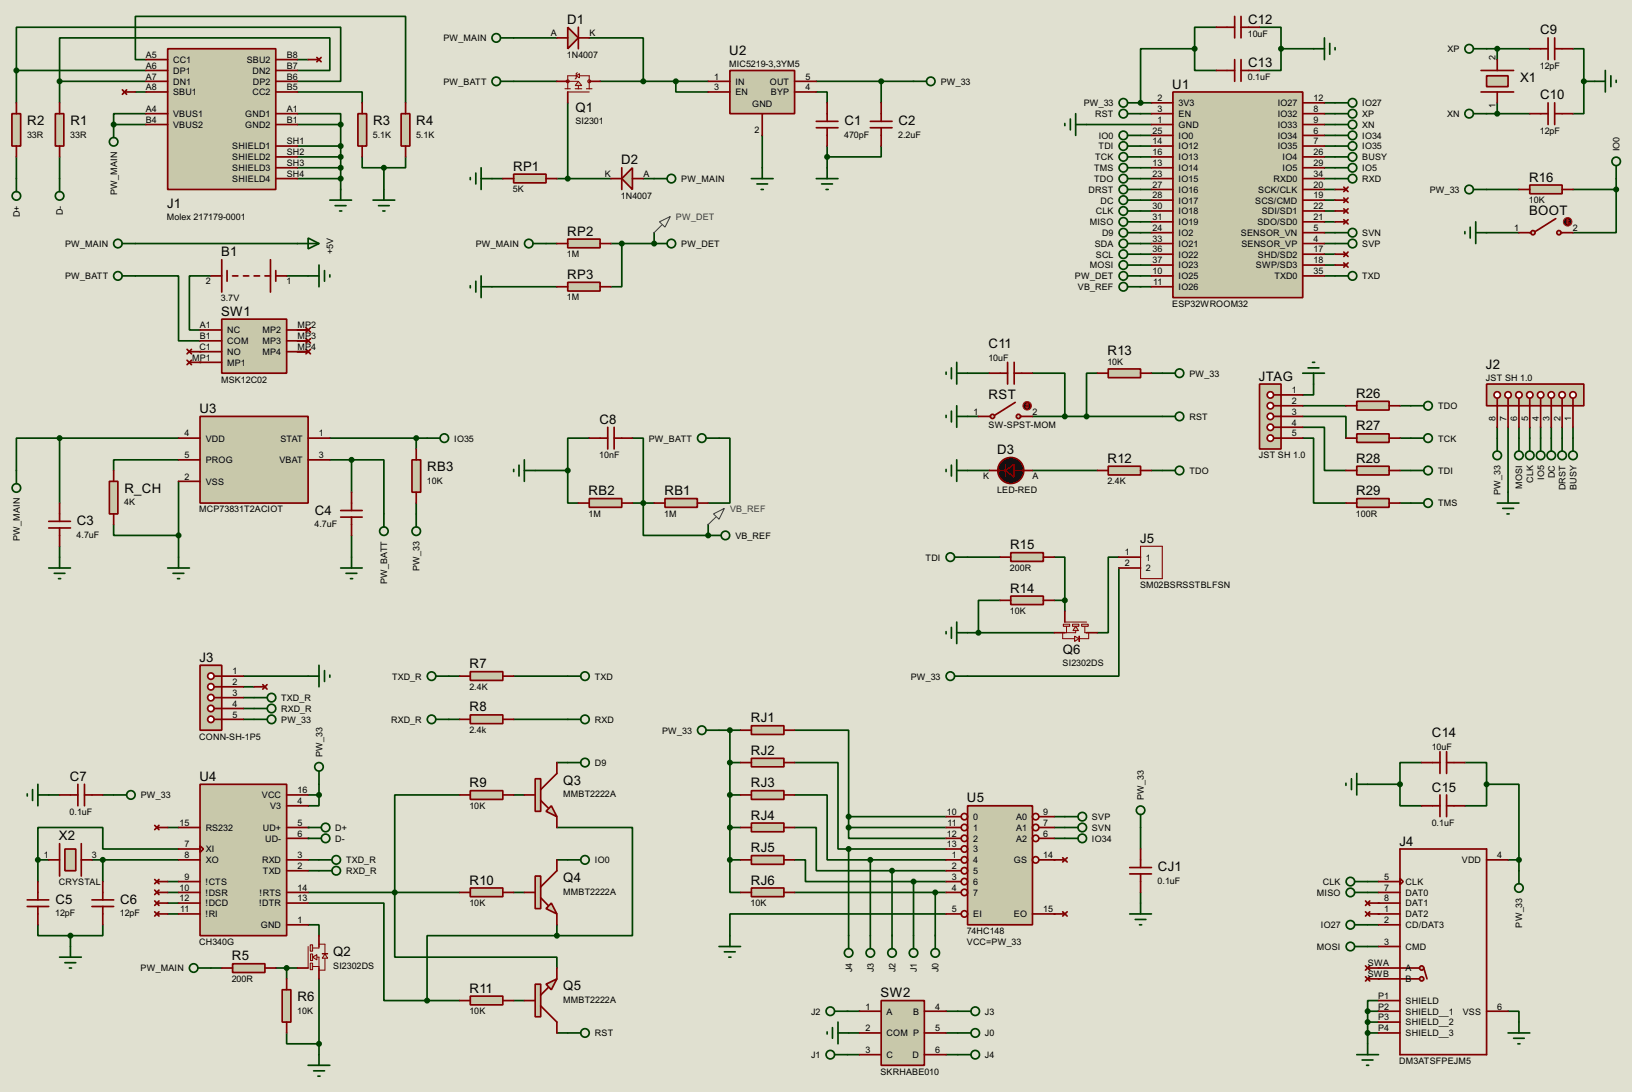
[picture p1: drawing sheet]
<svg xmlns="http://www.w3.org/2000/svg" width="383mm" height="256mm" viewBox="0 0 383 256" stroke-linecap="round" stroke-linejoin="round" font-family="sans-serif">
<defs><g id="words">
<g font-size="3.5">
<text x="133.3" y="5.6">D1</text>
<text x="293.3" y="5.6">C12</text>
<text x="361.9" y="8.1">C9</text>
<text x="171.4" y="12.9">U2</text>
<text x="293.3" y="15.8">C13</text>
<text x="275.5" y="20.8">U1</text>
<text x="357.2" y="19.3">X1</text>
<text x="361.9" y="23.3">C10</text>
<text x="6.4" y="29.4">R2</text>
<text x="16.6" y="29.4">R1</text>
<text x="87.7" y="29.4">R3</text>
<text x="97.8" y="29.4">R4</text>
<text x="135.2" y="26.2">Q1</text>
<text x="198.4" y="29.4">C1</text>
<text x="211.1" y="29.4">C2</text>
<text x="120.6" y="40.1">RP1</text>
<text x="146" y="38.6">D2</text>
<text x="359.3" y="42.7">R16</text>
<text x="39.3" y="48.7">J1</text>
<text x="359.3" y="50.6">BOOT</text>
<text x="133.3" y="55.4">RP2</text>
<text x="52" y="60.2">B1</text>
<text x="133.3" y="65.5">RP3</text>
<text x="52" y="74.1">SW1</text>
<text x="232.3" y="81.8">C11</text>
<text x="260.3" y="83.3">R13</text>
<text x="295.8" y="89.4">JTAG</text>
<text x="349.2" y="86.6">J2</text>
<text x="232.3" y="93.7">RST</text>
<text x="318.7" y="93.5">R26</text>
<text x="46.9" y="97">U3</text>
<text x="140.9" y="99.6">C8</text>
<text x="318.7" y="101.1">R27</text>
<text x="234.3" y="106.7">D3</text>
<text x="100.4" y="110.7">RB3</text>
<text x="260.3" y="108.7">R12</text>
<text x="318.7" y="108.7">R28</text>
<text x="29.3" y="115.8">R_CH</text>
<text x="138.3" y="116.3">RB2</text>
<text x="156.1" y="116.3">RB1</text>
<text x="318.7" y="116.3">R29</text>
<text x="18.1" y="123.4">C3</text>
<text x="74" y="120.9">C4</text>
<text x="237.4" y="129">R15</text>
<text x="267.9" y="127.6">J5</text>
<text x="237.4" y="139.2">R14</text>
<text x="46.9" y="155.5">J3</text>
<text x="249.7" y="153.6">Q6</text>
<text x="110.4" y="157">R7</text>
<text x="110.4" y="167.1">R8</text>
<text x="176.4" y="169.7">RJ1</text>
<text x="336.5" y="173.2">C14</text>
<text x="176.4" y="177.3">RJ2</text>
<text x="16.4" y="183.4">C7</text>
<text x="46.9" y="183.4">U4</text>
<text x="110.4" y="184.9">R9</text>
<text x="132.4" y="184.4">Q3</text>
<text x="176.4" y="184.9">RJ3</text>
<text x="336.5" y="185.9">C15</text>
<text x="227.2" y="188.5">U5</text>
<text x="13.9" y="197.4">X2</text>
<text x="176.4" y="192.5">RJ4</text>
<text x="176.4" y="200.2">RJ5</text>
<text x="328.8" y="198.6">J4</text>
<text x="110.4" y="207.8">R10</text>
<text x="132.4" y="207.2">Q4</text>
<text x="176.4" y="207.8">RJ6</text>
<text x="272.1" y="204.7">CJ1</text>
<text x="13" y="212.3">C5</text>
<text x="28.2" y="212.3">C6</text>
<text x="54.5" y="225.6">R5</text>
<text x="78.3" y="224.6">Q2</text>
<text x="110.4" y="233.2">R11</text>
<text x="132.4" y="232.6">Q5</text>
<text x="69.9" y="235.2">R6</text>
<text x="206.9" y="234.2">SW2</text>
</g>
<g font-size="2.4">
<text x="104.2" y="9.7">PW_MAIN</text>
<text x="129.4" y="8.5">A</text>
<text x="138.5" y="8.5">K</text>
<text x="293.2" y="8.6">10uF</text>
<text x="34.3" y="13.6">A5</text>
<text x="34.3" y="16.2">A6</text>
<text x="40.7" y="14.8">CC1</text>
<text x="40.7" y="17.3">DP1</text>
<text x="58" y="14.8">SBU2</text>
<text x="59.3" y="17.3">DN2</text>
<text x="67.4" y="16.2">B7</text>
<text x="67.4" y="13.6">B8</text>
<text x="133.2" y="13.7">1N4007</text>
<text x="171.3" y="15.8">MIC5219-3,3YM5</text>
<text x="340.1" y="12.3">XP</text>
<text x="351.4" y="14" transform="rotate(-90 351.4 14)">2</text>
<text x="361.8" y="16.2">12pF</text>
<text x="34.3" y="18.7">A7</text>
<text x="34.3" y="21.2">A8</text>
<text x="40.7" y="19.9">DN1</text>
<text x="40.7" y="22.4">SBU1</text>
<text x="59.3" y="22.4">CC2</text>
<text x="59.4" y="19.9">DP2</text>
<text x="67.4" y="21.2">B5</text>
<text x="67.4" y="18.7">B6</text>
<text x="104.2" y="19.9">PW_BATT</text>
<text x="167.8" y="18.7">1</text>
<text x="167.8" y="21.2">3</text>
<text x="172.8" y="19.9">IN</text>
<text x="172.8" y="22.4">EN</text>
<text x="180.9" y="19.9">OUT</text>
<text x="181.1" y="22.4">BYP</text>
<text x="189.3" y="18.7">5</text>
<text x="189.3" y="21.2">4</text>
<text x="221" y="19.9">PW_33</text>
<text x="272" y="23.7">2</text>
<text x="293.2" y="18.7">0.1uF</text>
<text x="308.7" y="23.7">12</text>
<text x="34.3" y="26.3">A4</text>
<text x="34.3" y="28.9">B4</text>
<text x="40.7" y="27.5">VBUS1</text>
<text x="57.6" y="27.5">GND1</text>
<text x="67.4" y="26.3">A1</text>
<text x="67.4" y="28.9">B1</text>
<text x="135.2" y="29.2">SI2301</text>
<text x="176.7" y="25">GND</text>
<text x="254.6" y="25">PW_33</text>
<text x="257.3" y="27.5">RST</text>
<text x="272" y="26.3">3</text>
<text x="272" y="28.9">1</text>
<text x="276.9" y="25">3V3</text>
<text x="276.9" y="27.5">EN</text>
<text x="300.2" y="25">IO27</text>
<text x="300.2" y="27.5">IO32</text>
<text x="308.7" y="26.3">8</text>
<text x="308.7" y="28.9">9</text>
<text x="320.1" y="27.5">XP</text>
<text x="320.1" y="25">IO27</text>
<text x="340" y="27.5">XN</text>
<text x="351.4" y="25.3" transform="rotate(-90 351.4 25.3)">1</text>
<text x="6.3" y="32.3">33R</text>
<text x="16.5" y="32.3">33R</text>
<text x="40.7" y="30">VBUS2</text>
<text x="54.6" y="35.1">SHIELD1</text>
<text x="57.6" y="30">GND2</text>
<text x="67.4" y="33.9">SH1</text>
<text x="87.6" y="32.3">5.1K</text>
<text x="97.8" y="32.3">5.1K</text>
<text x="177.3" y="31.3">2</text>
<text x="198.4" y="32.3">470pF</text>
<text x="211.1" y="32.3">2.2uF</text>
<text x="258.1" y="35.1">TDI</text>
<text x="258.2" y="32.6">IO0</text>
<text x="270.8" y="31.4">25</text>
<text x="270.8" y="33.9">14</text>
<text x="276.9" y="30">GND</text>
<text x="276.9" y="32.6">IO0</text>
<text x="276.9" y="35.1">IO12</text>
<text x="300.2" y="30">IO33</text>
<text x="300.2" y="32.6">IO34</text>
<text x="300.2" y="35.1">IO35</text>
<text x="308.7" y="31.4">6</text>
<text x="308.7" y="33.9">7</text>
<text x="320.1" y="30">XN</text>
<text x="320.1" y="35.1">IO35</text>
<text x="320.1" y="32.6">IO34</text>
<text x="361.8" y="31.4">12pF</text>
<text x="380.6" y="35.6" transform="rotate(-90 380.6 35.6)">IO0</text>
<text x="54.6" y="37.7">SHIELD2</text>
<text x="54.6" y="40.2">SHIELD3</text>
<text x="67.4" y="36.4">SH2</text>
<text x="67.4" y="39">SH3</text>
<text x="67.4" y="41.6">SH4</text>
<text x="142.1" y="41.6">K</text>
<text x="151.2" y="41.6">A</text>
<text x="257.1" y="40.2">TMS</text>
<text x="257.3" y="37.7">TCK</text>
<text x="270.8" y="36.4">16</text>
<text x="270.8" y="39">13</text>
<text x="270.8" y="41.6">23</text>
<text x="276.9" y="37.7">IO13</text>
<text x="276.9" y="40.2">IO14</text>
<text x="301.4" y="37.7">IO4</text>
<text x="301.4" y="40.2">IO5</text>
<text x="308.7" y="36.4">26</text>
<text x="308.7" y="39">29</text>
<text x="308.7" y="41.6">34</text>
<text x="320.1" y="40.2">IO5</text>
<text x="320.1" y="37.7">BUSY</text>
<text x="27.5" y="45.8" transform="rotate(-90 27.5 45.8)">PW_MAIN</text>
<text x="54.6" y="42.7">SHIELD4</text>
<text x="120.5" y="45.2">5K</text>
<text x="145.9" y="46.7">1N4007</text>
<text x="160.1" y="42.7">PW_MAIN</text>
<text x="255.8" y="45.3">DRST</text>
<text x="257.1" y="42.7">TDO</text>
<text x="258.6" y="47.8">DC</text>
<text x="270.8" y="44.1">27</text>
<text x="270.8" y="46.6">28</text>
<text x="276.9" y="42.7">IO15</text>
<text x="276.9" y="45.3">IO16</text>
<text x="276.9" y="47.8">IO17</text>
<text x="294.9" y="47.8">SCS/CMD</text>
<text x="295.6" y="45.3">SCK/CLK</text>
<text x="299.2" y="42.7">RXD0</text>
<text x="308.7" y="44.1">20</text>
<text x="308.7" y="46.6">19</text>
<text x="320.1" y="42.7">RXD</text>
<text x="335.9" y="45.3">PW_33</text>
<text x="359.3" y="47.7">10K</text>
<text x="4.7" y="51.1" transform="rotate(-90 4.7 51.1)">D+</text>
<text x="14.8" y="50.5" transform="rotate(-90 14.8 50.5)">D-</text>
<text x="39.2" y="51.8">Molex 217179-0001</text>
<text x="256.1" y="52.9">MISO</text>
<text x="257.5" y="50.4">CLK</text>
<text x="270.8" y="49.2">30</text>
<text x="270.8" y="51.7">31</text>
<text x="276.9" y="50.4">IO18</text>
<text x="276.9" y="52.9">IO19</text>
<text x="295.4" y="52.9">SDO/SD0</text>
<text x="296.5" y="50.4">SDI/SD1</text>
<text x="308.7" y="49.2">22</text>
<text x="308.7" y="51.7">21</text>
<text x="15.3" y="58">PW_MAIN</text>
<text x="78.3" y="59.7" transform="rotate(-90 78.3 59.7)">+5V</text>
<text x="111.8" y="58">PW_MAIN</text>
<text x="160.1" y="58">PW_DET</text>
<text x="257.2" y="58">SDA</text>
<text x="259" y="55.4">D9</text>
<text x="270.8" y="54.3">24</text>
<text x="270.8" y="56.8">33</text>
<text x="270.8" y="59.3">36</text>
<text x="276.9" y="55.4">IO2</text>
<text x="276.9" y="58">IO21</text>
<text x="291.6" y="55.4">SENSOR_VN</text>
<text x="291.7" y="58">SENSOR_VP</text>
<text x="308.7" y="54.3">5</text>
<text x="308.7" y="56.8">4</text>
<text x="308.7" y="59.3">17</text>
<text x="320.1" y="55.4">SVN</text>
<text x="320.1" y="58">SVP</text>
<text x="355.8" y="54.3">1</text>
<text x="369.6" y="54.3">2</text>
<text x="15.3" y="65.6">PW_BATT</text>
<text x="133.2" y="60.4">1M</text>
<text x="252.6" y="65.6">PW_DET</text>
<text x="256.1" y="63.1">MOSI</text>
<text x="257.5" y="60.5">SCL</text>
<text x="270.8" y="61.9">37</text>
<text x="270.8" y="64.4">10</text>
<text x="276.9" y="60.5">IO22</text>
<text x="276.9" y="63.1">IO23</text>
<text x="276.9" y="65.6">IO25</text>
<text x="295.1" y="63.1">SWP/SD3</text>
<text x="295.6" y="60.5">SHD/SD2</text>
<text x="299.4" y="65.6">TXD0</text>
<text x="308.7" y="61.9">18</text>
<text x="308.7" y="64.4">35</text>
<text x="320.1" y="65.6">TXD</text>
<text x="48.4" y="66.8">2</text>
<text x="51.9" y="70.8">3.7V</text>
<text x="67.4" y="66.8">1</text>
<text x="133.2" y="70.6">1M</text>
<text x="253.3" y="68.1">VB_REF</text>
<text x="271" y="67">11</text>
<text x="276.9" y="68.1">IO26</text>
<text x="47" y="77.1">A1</text>
<text x="69.9" y="77.1">MP2</text>
<text x="275.4" y="72.1">ESP32WROOM32</text>
<text x="46.9" y="82.2">C1</text>
<text x="47" y="79.7">B1</text>
<text x="53.4" y="78.3">NC</text>
<text x="53.4" y="80.8">COM</text>
<text x="53.4" y="83.4">NO</text>
<text x="61.7" y="78.3">MP2</text>
<text x="61.7" y="80.8">MP3</text>
<text x="61.7" y="83.4">MP4</text>
<text x="69.9" y="79.7">MP3</text>
<text x="69.9" y="82.2">MP4</text>
<text x="45.2" y="84.7">MP1</text>
<text x="51.9" y="89.9">MSK12C02</text>
<text x="53.4" y="85.9">MP1</text>
<text x="232.3" y="84.8">10uF</text>
<text x="260.2" y="85.8">10K</text>
<text x="279.5" y="88.5">PW_33</text>
<text x="349.1" y="89.5">JST SH 1.0</text>
<text x="303.6" y="92.4">1</text>
<text x="303.6" y="94.9">2</text>
<text x="228.8" y="97.4">1</text>
<text x="232.3" y="100.5">SW-SPST-MOM</text>
<text x="242.6" y="97.4">2</text>
<text x="279.5" y="98.6">RST</text>
<text x="303.6" y="97.4">3</text>
<text x="303.6" y="100">4</text>
<text x="337.9" y="96.1">TDO</text>
<text x="351.4" y="99" transform="rotate(-90 351.4 99)">8</text>
<text x="354" y="98.9" transform="rotate(-90 354 98.9)">7</text>
<text x="356.5" y="99" transform="rotate(-90 356.5 99)">6</text>
<text x="359.1" y="99" transform="rotate(-90 359.1 99)">5</text>
<text x="361.6" y="98.9" transform="rotate(-90 361.6 98.9)">4</text>
<text x="364.1" y="99" transform="rotate(-90 364.1 99)">3</text>
<text x="366.7" y="98.9" transform="rotate(-90 366.7 98.9)">2</text>
<text x="369.2" y="98.9" transform="rotate(-90 369.2 98.9)">1</text>
<text x="43.4" y="107.6">5</text>
<text x="43.4" y="102.5">4</text>
<text x="48.3" y="103.7">VDD</text>
<text x="65.9" y="103.7">STAT</text>
<text x="75" y="102.5">1</text>
<text x="75" y="107.6">3</text>
<text x="106.7" y="103.7">IO35</text>
<text x="140.8" y="107.7">10nF</text>
<text x="152.4" y="103.7">PW_BATT</text>
<text x="295.8" y="107.7">JST SH 1.0</text>
<text x="303.6" y="102.5">5</text>
<text x="337.9" y="103.7">TCK</text>
<text x="43.4" y="112.7">2</text>
<text x="48.3" y="108.8">PROG</text>
<text x="48.3" y="113.9">VSS</text>
<text x="65.6" y="108.8">VBAT</text>
<text x="100.3" y="113.6">10K</text>
<text x="231" y="112.5">K</text>
<text x="242.6" y="112.5">A</text>
<text x="260.2" y="113.8">2.4K</text>
<text x="279.5" y="111.3">TDO</text>
<text x="337.9" y="111.3">TDI</text>
<text x="360.3" y="113.4" transform="rotate(-90 360.3 113.4)">CLK</text>
<text x="362.8" y="112.7" transform="rotate(-90 362.8 112.7)">IO5</text>
<text x="365.3" y="112.3" transform="rotate(-90 365.3 112.3)">DC</text>
<text x="29.2" y="118.7">4K</text>
<text x="234.3" y="115.8">LED-RED</text>
<text x="337.9" y="119">TMS</text>
<text x="352.6" y="116.3" transform="rotate(-90 352.6 116.3)">PW_33</text>
<text x="357.7" y="114.8" transform="rotate(-90 357.7 114.8)">MOSI</text>
<text x="367.9" y="115.1" transform="rotate(-90 367.9 115.1)">DRST</text>
<text x="370.4" y="115.1" transform="rotate(-90 370.4 115.1)">BUSY</text>
<text x="46.8" y="120.4">MCP73831T2ACIOT</text>
<text x="73.9" y="123.8">4.7uF</text>
<text x="138.3" y="121.4">1M</text>
<text x="156.1" y="121.4">1M</text>
<text x="318.6" y="121.4">100R</text>
<text x="4.7" y="127" transform="rotate(-90 4.7 127)">PW_MAIN</text>
<text x="18" y="126.3">4.7uF</text>
<text x="172.8" y="126.6">VB_REF</text>
<text x="217.5" y="131.7">TDI</text>
<text x="264.3" y="130.5">1</text>
<text x="269.3" y="131.7">1</text>
<text x="91" y="137.2" transform="rotate(-90 91 137.2)">PW_BATT</text>
<text x="98.6" y="134.1" transform="rotate(-90 98.6 134.1)">PW_33</text>
<text x="237.3" y="134.1">200R</text>
<text x="264.3" y="133">2</text>
<text x="269.3" y="134.2">2</text>
<text x="267.9" y="138.1">SM02BSRSSTBLFSN</text>
<text x="237.3" y="144.2">10K</text>
<text x="54.7" y="158.4">1</text>
<text x="54.7" y="160.9">2</text>
<text x="92.1" y="159.6">TXD_R</text>
<text x="139.8" y="159.6">TXD</text>
<text x="214" y="159.6">PW_33</text>
<text x="249.7" y="156.5">SI2302DS</text>
<text x="54.7" y="163.5">3</text>
<text x="54.7" y="166">4</text>
<text x="66.1" y="164.7">TXD_R</text>
<text x="66.1" y="167.2">RXD_R</text>
<text x="110.3" y="162">2.4K</text>
<text x="46.8" y="173.7">CONN-SH-1P5</text>
<text x="54.7" y="168.6">5</text>
<text x="66.1" y="169.8">PW_33</text>
<text x="91.9" y="169.8">RXD_R</text>
<text x="110.3" y="172.2">2.4k</text>
<text x="139.8" y="169.8">RXD</text>
<text x="155.6" y="172.3">PW_33</text>
<text x="75.8" y="177.8" transform="rotate(-90 75.8 177.8)">PW_33</text>
<text x="139.8" y="179.9">D9</text>
<text x="336.4" y="176.2">10uF</text>
<text x="16.4" y="191.5">0.1uF</text>
<text x="33.1" y="187.5">PW_33</text>
<text x="61.5" y="187.5">VCC</text>
<text x="63.5" y="190.1">V3</text>
<text x="69.9" y="188.9">4</text>
<text x="69.9" y="186.3">16</text>
<text x="110.3" y="190">10K</text>
<text x="132.3" y="187.3">MMBT2222A</text>
<text x="222.5" y="191.4">10</text>
<text x="245.2" y="191.4">9</text>
<text x="268.8" y="188" transform="rotate(-90 268.8 188)">PW_33</text>
<text x="42.2" y="194">15</text>
<text x="48.3" y="195.2">RS232</text>
<text x="61.7" y="195.2">UD+</text>
<text x="62.3" y="197.7">UD-</text>
<text x="69.9" y="194">5</text>
<text x="69.9" y="196.5">6</text>
<text x="78.8" y="195.2">D+</text>
<text x="78.8" y="197.7">D-</text>
<text x="222.5" y="196.5">12</text>
<text x="222.7" y="194">11</text>
<text x="228.7" y="192.6">0</text>
<text x="228.7" y="195.2">1</text>
<text x="228.7" y="197.7">2</text>
<text x="238.8" y="192.6">A0</text>
<text x="238.8" y="195.2">A1</text>
<text x="238.8" y="197.7">A2</text>
<text x="245.2" y="194">7</text>
<text x="245.2" y="196.5">6</text>
<text x="256.6" y="192.6">SVP</text>
<text x="256.6" y="195.2">SVN</text>
<text x="256.6" y="197.7">IO34</text>
<text x="336.4" y="194">0.1uF</text>
<text x="10.3" y="201.6">1</text>
<text x="21.6" y="201.6">3</text>
<text x="43.4" y="199">7</text>
<text x="43.4" y="201.6">8</text>
<text x="48.3" y="200.2">XI</text>
<text x="48.3" y="202.8">XO</text>
<text x="61.6" y="202.8">RXD</text>
<text x="69.9" y="201.6">3</text>
<text x="81.3" y="202.8">TXD_R</text>
<text x="139.8" y="202.8">IO0</text>
<text x="222.5" y="199">13</text>
<text x="223.7" y="201.6">1</text>
<text x="228.7" y="200.2">3</text>
<text x="228.7" y="202.8">4</text>
<text x="238.2" y="202.8">GS</text>
<text x="245.2" y="201.6">14</text>
<text x="343.5" y="202.8">VDD</text>
<text x="351.8" y="201.6">4</text>
<text x="13.8" y="208">CRYSTAL</text>
<text x="42.2" y="209.2">10</text>
<text x="43.4" y="206.7">9</text>
<text x="48.3" y="207.9">!CTS</text>
<text x="61.8" y="205.3">TXD</text>
<text x="69.9" y="209.2">14</text>
<text x="69.9" y="204.1">2</text>
<text x="81.3" y="205.3">RXD_R</text>
<text x="223.7" y="204.1">2</text>
<text x="223.7" y="206.7">3</text>
<text x="223.7" y="209.2">4</text>
<text x="228.7" y="205.3">5</text>
<text x="228.7" y="207.9">6</text>
<text x="272" y="207.6">0.1uF</text>
<text x="310.8" y="207.9">CLK</text>
<text x="325.3" y="206.7">5</text>
<text x="325.3" y="209.2">7</text>
<text x="330.3" y="207.9">CLK</text>
<text x="13" y="215.2">12pF</text>
<text x="28.2" y="215.2">12pF</text>
<text x="42.2" y="211.7">12</text>
<text x="42.4" y="214.3">11</text>
<text x="48.3" y="212.9">!DCD</text>
<text x="48.3" y="210.4">!DSR</text>
<text x="48.3" y="215.5">!RI</text>
<text x="60.9" y="212.9">!DTR</text>
<text x="61" y="210.4">!RTS</text>
<text x="69.9" y="211.7">13</text>
<text x="110.3" y="212.8">10K</text>
<text x="132.3" y="210.1">MMBT2222A</text>
<text x="176.4" y="212.8">10K</text>
<text x="223.7" y="214.3">5</text>
<text x="228.7" y="210.4">7</text>
<text x="228.7" y="215.5">EI</text>
<text x="238.2" y="215.5">EO</text>
<text x="245.2" y="214.3">15</text>
<text x="309.4" y="210.4">MISO</text>
<text x="325.3" y="211.7">8</text>
<text x="325.3" y="214.3">1</text>
<text x="330.3" y="210.4">DAT0</text>
<text x="330.3" y="212.9">DAT1</text>
<text x="330.3" y="215.5">DAT2</text>
<text x="46.8" y="222">CH340G</text>
<text x="61.3" y="218">GND</text>
<text x="69.9" y="216.8">1</text>
<text x="227.2" y="219.4">74HC148</text>
<text x="227.2" y="222">VCC=PW_33</text>
<text x="310.4" y="218">IO27</text>
<text x="325.3" y="216.8">2</text>
<text x="325.3" y="221.9">3</text>
<text x="330.3" y="218">CD/DAT3</text>
<text x="357.7" y="217.9" transform="rotate(-90 357.7 217.9)">PW_33</text>
<text x="78.3" y="227.5">SI2302DS</text>
<text x="309.4" y="223.1">MOSI</text>
<text x="321.4" y="227">SWA</text>
<text x="330.3" y="223.1">CMD</text>
<text x="33" y="228.2">PW_MAIN</text>
<text x="54.5" y="230.6">200R</text>
<text x="200.2" y="228.3" transform="rotate(-90 200.2 228.3)">J4</text>
<text x="205.3" y="228.3" transform="rotate(-90 205.3 228.3)">J3</text>
<text x="210.4" y="228.3" transform="rotate(-90 210.4 228.3)">J2</text>
<text x="215.5" y="228.3" transform="rotate(-90 215.5 228.3)">J1</text>
<text x="220.6" y="228.3" transform="rotate(-90 220.6 228.3)">J0</text>
<text x="321.4" y="229.5">SWB</text>
<text x="330.3" y="228.2">A</text>
<text x="330.3" y="230.7">B</text>
<text x="69.9" y="238.1">10K</text>
<text x="110.3" y="238.2">10K</text>
<text x="132.3" y="235.5">MMBT2222A</text>
<text x="190.6" y="238.3">J2</text>
<text x="203.4" y="237.1">1</text>
<text x="208.3" y="238.3">A</text>
<text x="214.5" y="238.3">B</text>
<text x="219.8" y="237.1">4</text>
<text x="231.4" y="238.3">J3</text>
<text x="323.8" y="234.6">P1</text>
<text x="323.8" y="237.1">P2</text>
<text x="323.8" y="239.7">P3</text>
<text x="330.3" y="235.8">SHIELD</text>
<text x="330.3" y="238.3">SHIELD__1</text>
<text x="343.7" y="238.3">VSS</text>
<text x="351.8" y="237.1">6</text>
<text x="139.8" y="243.4">RST</text>
<text x="203.4" y="242.2">2</text>
<text x="208.3" y="243.4">COM P</text>
<text x="219.8" y="242.2">5</text>
<text x="231.4" y="243.4">J0</text>
<text x="323.8" y="242.2">P4</text>
<text x="330.3" y="240.9">SHIELD__2</text>
<text x="330.3" y="243.4">SHIELD__3</text>
<text x="190.6" y="248.5">J1</text>
<text x="203.4" y="247.3">3</text>
<text x="208.3" y="248.5">C</text>
<text x="214.4" y="248.5">D</text>
<text x="219.8" y="247.3">6</text>
<text x="231.4" y="248.5">J4</text>
<text x="328.8" y="249.9">DM3ATSFPEJM5</text>
<text x="206.9" y="252.4">SKRHABE010</text>
</g>
<g font-size="2.4" fill="#0000c0">
<text x="158.8" y="51.6">PW_DET</text>
<text x="171.5" y="120.2">VB_REF</text>
</g>
</g></defs>
<path d="M0 0h383.5v256.5h-383.5z" fill="#e0e0d0"/>
<path d="M69.9 14h2.5M31.8 21.6h2.5M179.1 31.8v7.6M191.8 21.6h2.6v2.6M31.8 57.2h38.1M67.4 64.8h5M42 108h-15.3v2.5M77.5 108h5.1M82.6 108h7.6v12.7M82.6 108v7.6M14 128.3v2.6M82.6 125.8v5.1" fill="none" stroke="#004000" stroke-width=".4"/>
<g fill="#004000">
<circle cx="72.4" cy="194.4" r=".2"/>
<circle cx="72.4" cy="196.9" r=".2"/>
</g>
<g fill="none" stroke="#004000" stroke-width=".4">
<path d="M3.9 16.6v-10.2h76.2v12.7h-10.2M3.9 16.6v7.6M3.9 16.6h30.4M14 19.1h20.3M14 19.1v5.1M69.9 16.6h7.6v-7.7h-63.5v10.2M166.4 19.1h-7.6v2.5h7.6M3.9 36.9v5.1M14 36.9v5.1M34.3 26.7h-7.6v2.6M194.4 34.3v5.1M207.1 34.3v2.6h-12.7"/>
<path d="M115.6 42h2.6M128.3 57.2h2.6M143.6 57.2h2.5v10.2h-2.5M115.6 67.4h15.3M11.5 186.7h2.5M24.2 186.7h2.5M39.4 194.4h2.6M42 199.4h-17.8v-5h-15.3v7.6M72.4 186.7h2.6M75 186.7v2.6h-2.6M75 184.2v2.5M8.9 217.2v2.6h7.7"/>
<path d="M8.9 202h2.6M8.9 202v5.1M16.6 219.8v2.5M21.6 202h20.4M24.2 217.2v2.6h-7.6M24.2 202v5.1M39.4 207.1h2.6M39.4 209.6h2.6M39.4 214.7h2.6M39.4 212.1h2.6"/>
</g>
<circle cx="26.7" cy="29.3" r=".2" fill="#004000"/>
<path d="M120.7 8.9h10.2M26.7 29.3h7.6M151.2 42h2.5M153.7 54.7v2.5h-7.6M125.8 110.5h7.6M133.4 110.5v7.7h2.5M138.5 102.9h-5.1v7.6M148.6 102.9h2.6v15.3M148.6 118.2h5.1M169 102.9h2.5v15.3h-5.1" fill="none" stroke="#004000" stroke-width=".4"/>
<circle cx="153.7" cy="57.2" r=".2" fill="#004000"/>
<g fill="none" stroke="#004000" stroke-width=".4">
<path d="M349.3 11.5h10.2M351.8 11.5v2.5M369.6 11.5h2.6v7.6M372.2 19.1v7.6h-2.6M372.2 19.1h2.5M255.3 29.3h15.3M268 26.7h2.6M268 31.8h2.6M268 34.3h2.6M268 39.4h2.6M268 36.9h2.6M311.2 26.7h2.5"/>
<path d="M311.2 29.3h2.5M311.2 34.3h2.5M349.3 26.7h10.2M351.8 24.2v2.5M268 54.7h2.6M268 57.2h2.6M268 59.7h2.6M268 42h2.6M311.2 42h2.5M349.3 44.5h7.6M268 67.4h2.6M311.2 64.8h2.5"/>
<path d="M227.4 97.8h2.5M227.4 87.7h5.1M242.6 87.7h7.6v10.1M242.6 97.8h30.5M257.9 87.7h-2.6v10.1M270.6 87.7h2.5M14 102.9h-10.1v7.6M14 102.9h28M14 102.9v15.3M77.5 102.9h22.9M97.8 102.9v2.6M97.8 118.2v2.5"/>
<path d="M227.4 110.5h5.1M242.6 110.5h15.3M270.6 110.5h2.5M166.4 123.2v2.6M120.7 158.8h12.7M120.7 169h12.7M130.9 179.1h2.5M108 186.7h-15.2v38.1h38.1v2.6M120.7 186.7h2.5M130.9 194.4h17.7v25.4h-17.7M72.4 212.1h17.8v22.9h10.2M72.4 209.6h35.6"/>
<path d="M120.7 209.6h2.5M130.9 219.8h-30.5v15.2M130.9 217.2v2.6M130.9 202h2.5M100.4 235h7.6M120.7 235h2.5M130.9 242.6h2.5"/>
</g>
<circle cx="166.4" cy="125.8" r=".2" fill="#004000"/>
<g fill="none" stroke="#004000" stroke-width=".4">
<path d="M268 52.1h2.6M268 49.6h2.6M311.2 59.7h2.5M311.2 47h2.5M311.2 44.5h2.5M311.2 52.1h2.5M311.2 49.6h2.5M268 62.3h2.6M268 64.8h2.6M311.2 62.3h2.5M151.2 118.2v7.6h15.2M171.5 194.4h2.5"/>
<path d="M174 186.7h-2.5v15.3M171.5 202v7.6h2.5M171.5 202h2.5M222.3 214.7h-50.8v5.1"/>
</g>
<g fill="#004000">
<circle cx="247.7" cy="214.7" r=".2"/>
<circle cx="247.7" cy="202" r=".2"/>
</g>
<g fill="none" stroke="#004000" stroke-width=".4">
<path d="M311.2 39.4h2.5M311.2 36.9h2.5M268 47h2.6M268 44.5h2.6M351.8 100.4v2.5M354.4 100.4v15.2M356.9 100.4v2.5M359.5 100.4v2.5M362 100.4v2.5M364.5 100.4v2.5M367.1 100.4v2.5M369.6 100.4v2.5"/>
<path d="M169 171.5h5M171.5 179.1h2.5M171.5 171.5v15.2M186.7 171.5h12.7v20.3M199.4 194.4v2.5h22.9M199.4 194.4h22.9M199.4 191.8v2.6M199.4 191.8h22.9M321.4 237.5v7.7"/>
</g>
<g fill="#004000">
<circle cx="323.9" cy="227.4" r=".2"/>
<circle cx="323.9" cy="229.9" r=".2"/>
</g>
<path d="M321.4 217.2h2.5M321.4 207.1h2.5M321.4 209.6h2.5M321.4 222.3h2.5" fill="none" stroke="#004000" stroke-width=".4"/>
<g fill="#004000">
<circle cx="323.9" cy="212.1" r=".2"/>
<circle cx="323.9" cy="214.7" r=".2"/>
</g>
<g fill="none" stroke="#004000" stroke-width=".4">
<path d="M120.7 19.1h10.2M285.8 6.4h-5.1v10.2h5.1M296 6.4h5v5.1M301 11.5v5.1h-5M301 11.5h7.7M69.9 26.7h10.2v2.6M69.9 29.3h10.2M69.9 34.3h10.2M69.9 36.9h10.2M69.9 39.4h10.2M80.1 29.3v15.2M268 24.2h2.6"/>
<path d="M311.2 31.8h2.5M69.9 42h10.2M311.2 54.7h2.5M311.2 57.2h2.5M306.1 97.8h10.2v5.1M306.1 95.3h10.2M308.7 90.2v2.6h-2.6M329 95.3h2.5M42 113.1v17.8M306.1 100.4h5.1v10.1h5.1M306.1 102.9h2.6v15.3h7.6M329 102.9h2.5"/>
<path d="M329 110.5h2.5M329 118.2h2.5M26.7 123.2v2.6h15.3M186.7 179.1h10.2v20.3h2.5M186.7 194.4h5.1v10.1h17.8M186.7 186.7h7.7v15.3h10.1M199.4 199.4h22.9M199.4 199.4v20.4M247.7 191.8h2.5M247.7 194.4h2.5M247.7 196.9h2.5M268 194.4v5"/>
<path d="M72.4 217.2h2.6v2.6M186.7 202h2.6v5.1h25.4M186.7 209.6h35.6M204.5 202h17.8M204.5 202v17.8M209.6 204.5h12.7M209.6 204.5v15.3M214.7 207.1h7.6M214.7 207.1v12.7M219.8 209.6v10.2M268 209.6v2.5M49.6 227.4h2.5"/>
<path d="M64.8 227.4h5.1M67.4 227.4v2.5M75 229.9v17.8M199.2 237.5h2.8M222.3 237.5h2.8M323.9 235h-2.5v2.5h2.5M354.4 237.5h2.5v2.6M67.4 242.6v2.6h7.6M199.2 247.7h2.8M199.4 242.6h2.6M222.3 242.6h2.8M222.3 247.7h2.8"/>
<path d="M321.4 240.1h2.5M321.4 242.6h2.5"/>
</g>
<circle cx="268" cy="24.2" r=".2" fill="#004000"/>
<g fill="none" stroke="#004000" stroke-width=".4">
<path d="M34.3 14h-2.5v-10.1h63.5v20.3M280.7 11.5h-12.7v12.7M69.9 21.6h15.2v2.6M85.1 36.9v2.5h5.1M90.2 39.4v5.1M95.3 36.9v2.5h-5.1M349.3 54.7h7.6M369.6 44.5h10.2M379.8 44.5v10.2h-10.2M379.8 42v2.5M31.8 64.8h10.2v15.3h5M49.6 64.8h-5.1v12.7h2.5"/>
<path d="M334.1 179.1h-5.1v5.1M344.2 179.1h5.1v5.1M321.4 184.2h7.6M329 184.2v5.1h5.1M349.3 184.2v5.1h-5.1M349.3 184.2h7.6v17.8M354.4 202h2.5M356.9 202v2.5"/>
</g>
<g fill="#004000">
<circle cx="47" cy="82.6" r=".2"/>
<circle cx="47" cy="85.1" r=".2"/>
</g>
<g fill="none" stroke="#004000" stroke-width=".4">
<path d="M138.5 8.9h12.7v10.2M141 19.1h17.8M191.8 19.1h22.9M207.1 19.1v5.1M133.4 24.2v17.8M311.2 24.2h2.5M130.9 42h12.7M69.9 77.5h2.5M69.9 80.1h2.5M69.9 82.6h2.5M227.4 130.9h7.6M247.7 130.9h2.5v10.1"/>
<path d="M262.9 130.9h-2.5v17.7h-2.5M262.9 133.4v25.4h-35.5M57.2 158.8h15.2M105.5 158.8h2.5M227.4 148.6h20.3M235 141h-5.1v7.6M247.7 141h2.5M250.2 141v2.6M57.2 169h2.5M57.2 161.3h2.5M57.2 163.9h2.5M57.2 166.4h2.5"/>
<path d="M105.5 169h2.5M72.4 202h2.6M72.4 204.5h2.6"/>
</g>
<path d="M72.4 14h2.6M74.5 13.5l1 1M75.5 13.5l-1 1" fill="none" stroke="#800000" stroke-width=".4"/>
<path d="M39.4 11.5h25.4v33h-25.4z" fill-rule="evenodd" fill="#c8c8aa" stroke="#800000" stroke-width=".4"/>
<g fill="none" stroke="#800000" stroke-width=".4">
<path d="M34.3 14h5.1M34.3 19.1h5.1M34.3 16.6h5.1M64.8 14h5.1M64.8 19.1h5.1M64.8 16.6h5.1M28.8 21.1l1 1.1M29.3 21.6h2.5M29.8 21.1l-1 1.1M34.3 21.6h5.1M34.3 26.7h5.1M34.3 29.3h5.1"/>
<path d="M64.8 21.6h5.1M64.8 26.7h5.1M64.8 29.3h5.1M64.8 34.3h5.1M64.8 36.9h5.1M64.8 39.4h5.1M64.8 42h5.1M49.6 64.8h2.5M52.1 61v7.6M53.4 63.6v2.5M54.7 64.8h1.2M57.2 64.8h1.3"/>
<path d="M59.7 64.8h1.3M62.3 64.8h1.3M63.6 61v7.6M64.8 63.6v2.5M64.8 64.8h2.6"/>
</g>
<g fill="none" stroke="#004000" stroke-width=".4">
<path d="M26.7 29.3v3M28.8 57.2h3M69.9 57.2h5.1M72.4 55.9l2.6 1.3-2.6 1.3zM77.5 47h5.1M78.8 48.3h2.5M79.8 49.6h.5M80.1 44.5v2.5M28.8 64.8h3M72.4 64.8h2.6M75 62.3v5.1M76.3 63.6v2.5"/>
<path d="M77.5 64.6v.5"/>
<circle cx="26.7" cy="33.3" r="1"/>
<circle cx="27.7" cy="57.2" r="1"/>
<circle cx="27.7" cy="64.8" r="1"/>
</g>
<path d="M171.5 16.6h15.2v10.1h-15.2z" fill="#c8c8aa" stroke="#800000" stroke-width=".4"/>
<path d="M166.4 19.1h5.1M186.7 19.1h5.1M166.4 21.6h5.1M179.1 26.7v5.1M186.7 21.6h5.1M191.8 30h5.1M191.8 28.5h5.1M194.4 24.2v4.3M194.4 30v4.3" fill="none" stroke="#800000" stroke-width=".4"/>
<g fill="none" stroke="#004000" stroke-width=".4">
<path d="M214.7 19.1h3M179.1 39.4v2.6M194.4 39.4v2.6M176.6 42h5.1M177.9 43.2h2.5M178.9 44.5h.5M191.8 42h5.1M193.1 43.2h2.5M194.1 44.5h.5"/>
<circle cx="218.7" cy="19.1" r="1"/>
</g>
<path d="M47 97.8h25.4v20.4h-25.4z" fill-rule="evenodd" fill="#c8c8aa" stroke="#800000" stroke-width=".4"/>
<path d="M14 118.2v4.3M42 108h5M42 102.9h5M42 113.1h5M72.4 108h5.1M72.4 102.9h5.1M11.5 124h5.1M11.5 122.5h5.1M14 124v4.3" fill="none" stroke="#800000" stroke-width=".4"/>
<path d="M11.5 133.4h5.1M12.8 134.7h2.5M13.8 135.9h.5M14 130.9v2.5" fill="none" stroke="#004000" stroke-width=".4"/>
<path d="M25.7 113.1h2v7.6h-2z" fill="#c8c8aa" stroke="#800000" stroke-width=".4"/>
<path d="M26.7 110.5v2.6M80.1 119.9h5M82.6 115.6v4.3M26.7 120.7v2.5M80.1 121.5h5M82.6 121.5v4.3" fill="none" stroke="#800000" stroke-width=".4"/>
<g fill="none" stroke="#004000" stroke-width=".4">
<path d="M80.1 133.4h5M81.3 134.7h2.6M82.4 135.9h.5M82.6 130.9v2.5M90.2 120.7v3.1"/>
<circle cx="90.2" cy="124.8" r="1"/>
</g>
<circle cx="82.6" cy="108" r=".5" fill="#004000" stroke="#004000" stroke-width=".4"/>
<path d="M47 184.2h20.4v35.6h-20.4z" fill-rule="evenodd" fill="#c8c8aa" stroke="#800000" stroke-width=".4"/>
<g fill="none" stroke="#800000" stroke-width=".4">
<path d="M14 198.2v7.6M19.1 198.2v7.6M36.4 193.9l1 1M36.9 194.4h2.5M37.4 193.9l-1 1M42 194.4h5M42 199.4h5M47 198.7l.8 .7-.8 .8zM67.4 194.4h5M67.4 196.9h5M67.4 189.3h5M67.4 186.7h5"/>
<path d="M36.4 206.6l1 1M36.4 209.1l1 1M36.4 214.2l1 1M36.4 211.6l1 1.1M36.9 207.1h2.5M36.9 212.1h2.5M36.9 209.6h2.5M36.9 214.7h2.5M37.4 206.6l-1 1M37.4 209.1l-1 1M37.4 214.2l-1 1M37.4 211.6l-1 1.1"/>
<path d="M42 207.1h5M42 212.1h5M42 209.6h5M42 214.7h5M42 202h5M67.4 212.1h5M67.4 209.6h5M67.4 217.2h5M67.4 202h5M67.4 204.5h5"/>
</g>
<g fill="none" stroke="#004000" stroke-width=".4">
<path d="M3.9 42v3M14 42v3M72.4 194.4h3.1M72.4 196.9h3.1M46.5 227.4h3.1M72.4 250.2h5.1M73.7 251.5h2.6M74.7 252.8h.5M75 247.7v2.5"/>
<circle cx="3.8" cy="46" r="1"/>
<circle cx="14" cy="46" r="1"/>
<circle cx="76.5" cy="194.4" r="1"/>
<circle cx="76.5" cy="196.9" r="1"/>
<circle cx="45.5" cy="227.4" r="1"/>
</g>
<path d="M15.3 199.4h2.5v5.1h-2.5z" fill="#c8c8aa" stroke="#800000" stroke-width=".4"/>
<g fill="none" stroke="#800000" stroke-width=".4">
<path d="M14 186.7h4.3M18.3 184.2v5.1M19.9 184.2v5.1M19.9 186.7h4.3M6.4 212.9h5.1M6.4 211.4h5.1M8.9 207.1v4.3M8.9 212.9v4.3M11.5 202h2.5M19.1 202h2.5M21.6 212.9h5.1M21.6 211.4h5.1"/>
<path d="M24.2 207.1v4.3M24.2 212.9v4.3"/>
</g>
<g fill="none" stroke="#004000" stroke-width=".4">
<path d="M125.3 57.2h3M6.4 186.5v.5M7.7 185.5v2.5M8.9 186.7h2.6M8.9 184.2v5.1M26.7 186.7h3.1M75 181.2v3M14 224.8h5.1M15.3 226.1h2.5M16.3 227.4h.5M16.6 222.3v2.5"/>
<circle cx="124.2" cy="57.2" r="1"/>
<circle cx="30.7" cy="186.7" r="1"/>
<circle cx="74.9" cy="180.1" r="1"/>
</g>
<g fill="#004000" stroke="#004000" stroke-width=".4">
<circle cx="24.1" cy="202" r=".5"/>
<circle cx="8.9" cy="202" r=".5"/>
<circle cx="16.5" cy="219.8" r=".5"/>
<circle cx="74.9" cy="186.7" r=".5"/>
</g>
<path d="M133.4 56.2h7.6v2h-7.6z" fill="#c8c8aa" stroke="#800000" stroke-width=".4"/>
<path d="M130.9 57.2h2.5M141 57.2h2.6" fill="none" stroke="#800000" stroke-width=".4"/>
<path d="M133.4 66.3h7.6v2.1h-7.6z" fill="#c8c8aa" stroke="#800000" stroke-width=".4"/>
<path d="M130.9 67.4h2.5M141 67.4h2.6" fill="none" stroke="#800000" stroke-width=".4"/>
<g fill="none" stroke="#004000" stroke-width=".4">
<path d="M117.7 19.1h3M117.7 8.9h3M113.1 39.4v5.1M110.5 41.7v.5M111.8 40.7v2.5M113.1 42h2.5M153.7 57.2h3.1M110.5 67.1v.5M111.8 66.1v2.5M113.1 67.4h2.5M113.1 64.8v5.1"/>
<circle cx="116.6" cy="8.9" r="1"/>
<circle cx="116.6" cy="19.1" r="1"/>
<circle cx="157.7" cy="57.2" r="1"/>
</g>
<circle cx="146.1" cy="57.2" r=".5" fill="#004000" stroke="#004000" stroke-width=".4"/>
<path d="M120.7 40.9h7.6v2.1h-7.6z" fill="#c8c8aa" stroke="#800000" stroke-width=".4"/>
<path d="M204.5 30h5.1M204.5 28.5h5.1M207.1 24.2v4.3M207.1 30v4.3M118.2 42h2.5M128.3 42h2.6" fill="none" stroke="#800000" stroke-width=".4"/>
<g fill="none" stroke="#004000" stroke-width=".4">
<path d="M153.7 42h3.1"/>
<circle cx="157.7" cy="42" r="1"/>
</g>
<g fill="#004000" stroke="#004000" stroke-width=".4">
<circle cx="158.8" cy="19.1" r=".5"/>
<circle cx="194.3" cy="36.9" r=".5"/>
</g>
<path d="M13 26.7h2v7.6h-2z" fill="#c8c8aa" stroke="#800000" stroke-width=".4"/>
<path d="M14 24.2v2.5M14 34.3v2.6" fill="none" stroke="#800000" stroke-width=".4"/>
<path d="M2.8 26.7h2.1v7.6h-2.1z" fill="#c8c8aa" stroke="#800000" stroke-width=".4"/>
<path d="M3.9 24.2v2.5M3.9 34.3v2.6" fill="none" stroke="#800000" stroke-width=".4"/>
<g fill="#004000" stroke="#004000" stroke-width=".4">
<circle cx="14" cy="19.1" r=".5"/>
<circle cx="3.8" cy="16.6" r=".5"/>
<circle cx="26.7" cy="29.3" r=".5"/>
</g>
<path d="M133.4 6.4l2.5 2.5-2.5 2.6z" fill="#c8c8aa" stroke="#800000" stroke-width=".4"/>
<path d="M130.9 8.9h2.5M135.9 6.4v5.1M135.9 8.9h2.6" fill="none" stroke="#800000" stroke-width=".4"/>
<path d="M148.6 39.4v5.1l-2.5-2.5z" fill="#c8c8aa" stroke="#800000" stroke-width=".4"/>
<path d="M146.1 39.4v5.1M143.6 42h2.5M148.6 42h2.6" fill="none" stroke="#800000" stroke-width=".4"/>
<g fill="none" stroke="#004000" stroke-width=".4">
<path d="M165.9 102.9h3.1"/>
<circle cx="164.9" cy="102.9" r="1"/>
</g>
<path d="M156.3 117.1h7.6v2.1h-7.6z" fill="#c8c8aa" stroke="#800000" stroke-width=".4"/>
<path d="M153.7 118.2h2.6M163.9 118.2h2.5" fill="none" stroke="#800000" stroke-width=".4"/>
<path d="M138.5 117.1h7.6v2.1h-7.6z" fill="#c8c8aa" stroke="#800000" stroke-width=".4"/>
<path d="M348 16.6h7.7M348 21.6h7.7M135.9 118.2h2.6M138.5 102.9h4.3M142.8 100.4v5.1M144.3 100.4v5.1M144.3 102.9h4.3M146.1 118.2h2.5" fill="none" stroke="#800000" stroke-width=".4"/>
<g fill="#004000" stroke="#004000" stroke-width=".4">
<circle cx="151.1" cy="118.2" r=".5"/>
<circle cx="133.4" cy="110.5" r=".5"/>
<circle cx="153.7" cy="57.2" r=".5"/>
</g>
<g fill="none" stroke="#004000" stroke-width=".4">
<path d="M265 67.4h3M120.7 110.3v.5M122 109.3v2.5M123.2 110.5h2.6M123.2 108v5.1M166.4 125.8h3.1"/>
<circle cx="263.9" cy="67.4" r="1"/>
<circle cx="170.4" cy="125.8" r="1"/>
</g>
<path d="M155 52.1l2.5-1.2-1.2 2.5zM155.5 52.9l-1.8 1.8M167.7 120.7l2.5-1.3-1.2 2.6zM168.2 121.5l-1.8 1.7" fill="none" stroke="#0000c0" stroke-width=".23"/>
<path d="M349.3 17.8h5.1v2.6h-5.1z" fill="#c8c8aa" stroke="#800000" stroke-width=".4"/>
<path d="M351.8 14v2.6M359.5 11.5h4.3M363.8 8.9v5.1M365.3 8.9v5.1M365.3 11.5h4.3M351.8 21.6v2.6M359.5 26.7h4.3M363.8 24.2v5.1M365.3 24.2v5.1M365.3 26.7h4.3" fill="none" stroke="#800000" stroke-width=".4"/>
<g fill="none" stroke="#004000" stroke-width=".4">
<path d="M346.3 11.5h3M374.7 19.1h2.5M377.2 16.6v5M378.5 17.8v2.6M379.8 18.9v.5M250.2 29v.5M251.5 28v2.5M252.8 29.3h2.5M252.8 26.7v5.1M265 24.2h3M265 26.7h3M313.7 29.3h3.1"/>
<path d="M313.7 26.7h3.1M346.3 26.7h3M273.1 97.8h3.1"/>
<circle cx="345.2" cy="11.5" r="1"/>
<circle cx="263.9" cy="26.7" r="1"/>
<circle cx="263.9" cy="24.2" r="1"/>
<circle cx="317.8" cy="29.3" r="1"/>
<circle cx="317.8" cy="26.7" r="1"/>
<circle cx="345.2" cy="26.7" r="1"/>
<circle cx="277.1" cy="97.8" r="1"/>
</g>
<g fill="#004000" stroke="#004000" stroke-width=".4">
<circle cx="372.1" cy="19.1" r=".5"/>
<circle cx="351.8" cy="26.7" r=".5"/>
<circle cx="351.8" cy="11.5" r=".5"/>
</g>
<g fill="#c8c8aa" stroke="#800000" stroke-width=".4">
<circle cx="239.3" cy="97.8" r=".5"/>
<circle cx="233.2" cy="97.8" r=".5"/>
</g>
<path d="M229.9 97.8h2.8M238.6 94.5l-4.9 3.1M239.8 97.8h2.8" fill="none" stroke="#800000" stroke-width=".4"/>
<circle cx="241.3" cy="95.3" r="1" fill="#400000" stroke="#f00" stroke-width=".23"/>
<path d="M241.1 95.6l.3 .2M241.4 94.8v1M241.4 94.8l-.3 .3M241.4 94.8l.2 .3M241.6 95.6l-.2 .2" fill="none" stroke="#f00" stroke-width=".23"/>
<path d="M222.3 97.6v.5M223.6 96.6v2.5M224.8 97.8h2.6M224.8 95.3v5.1" fill="none" stroke="#004000" stroke-width=".4"/>
<path d="M232.5 87.7h4.3M236.8 85.1v5.1M238.3 85.1v5.1M238.3 87.7h4.3" fill="none" stroke="#800000" stroke-width=".4"/>
<path d="M260.4 86.7h7.6v2h-7.6z" fill="#c8c8aa" stroke="#800000" stroke-width=".4"/>
<path d="M257.9 87.7h2.5M268 87.7h2.6" fill="none" stroke="#800000" stroke-width=".4"/>
<g fill="none" stroke="#004000" stroke-width=".4">
<path d="M265 31.8h3M379.8 38.9v3.1M265 57.2h3M265 59.7h3M313.7 42h3.1M313.7 64.8h3.1M222.3 87.4v.5M223.6 86.4v2.6M224.8 87.7h2.6M224.8 85.1v5.1M273.1 87.7h3.1"/>
<circle cx="263.9" cy="31.8" r="1"/>
<circle cx="379.7" cy="37.9" r="1"/>
<circle cx="263.9" cy="57.2" r="1"/>
<circle cx="263.9" cy="59.7" r="1"/>
<circle cx="317.8" cy="42" r="1"/>
<circle cx="317.8" cy="64.8" r="1"/>
<circle cx="277.1" cy="87.7" r="1"/>
</g>
<g fill="#004000" stroke="#004000" stroke-width=".4">
<circle cx="255.3" cy="97.8" r=".5"/>
<circle cx="250.2" cy="97.8" r=".5"/>
</g>
<path d="M359.5 43.5h7.6v2h-7.6z" fill="#c8c8aa" stroke="#800000" stroke-width=".4"/>
<path d="M356.9 44.5h2.6M367.1 44.5h2.5" fill="none" stroke="#800000" stroke-width=".4"/>
<g fill="none" stroke="#004000" stroke-width=".4">
<path d="M265 54.7h3M346.3 44.5h3M273.1 110.5h3.1"/>
<circle cx="263.9" cy="54.7" r="1"/>
<circle cx="345.2" cy="44.5" r="1"/>
<circle cx="277.1" cy="110.5" r="1"/>
</g>
<path d="M260.4 109.5h7.6v2.1h-7.6z" fill="#c8c8aa" stroke="#800000" stroke-width=".4"/>
<path d="M232.5 110.5h3.8M236.3 109.3v2.5M238.3 110.5h4.3M257.9 110.5h2.5M268 110.5h2.6" fill="none" stroke="#800000" stroke-width=".4"/>
<g fill="#000" stroke="#800000" stroke-width=".4">
<path d="M236.3 110.5l2-1.5v3.1z"/>
<circle cx="237.5" cy="110.5" r="3.1"/>
</g>
<path d="M222.3 110.3v.5M223.6 109.3v2.5M224.8 110.5h2.6M224.8 108v5.1" fill="none" stroke="#004000" stroke-width=".4"/>
<path d="M129.6 189.3l1.3 2.5-2.6-1.2z" fill="#c8c8aa" stroke="#800000" stroke-width=".4"/>
<path d="M125.8 182.9h1.3v7.7h-1.3z" fill="#c8c8aa" stroke="#800000" stroke-width=".4"/>
<path d="M130.9 179.1v2.6l-3.8 3.8M123.2 186.7h2.6M127.1 188l1.7 1.8M130.9 191.8v2.6" fill="none" stroke="#800000" stroke-width=".4"/>
<path d="M129.6 212.1l1.3 2.6-2.6-1.3z" fill="#c8c8aa" stroke="#800000" stroke-width=".4"/>
<path d="M125.8 205.8h1.3v7.6h-1.3z" fill="#c8c8aa" stroke="#800000" stroke-width=".4"/>
<path d="M123.2 209.6h2.6M127.1 210.9l1.7 1.8M130.9 202v2.5l-3.8 3.8M130.9 214.7v2.5" fill="none" stroke="#800000" stroke-width=".4"/>
<path d="M128.3 231.2l2.6-1.3-1.3 2.6z" fill="#c8c8aa" stroke="#800000" stroke-width=".4"/>
<path d="M125.8 231.2h1.3v7.6h-1.3z" fill="#c8c8aa" stroke="#800000" stroke-width=".4"/>
<path d="M123.2 235h2.6M127.1 236.3l3.8 3.8v2.5M128.8 232l-1.7 1.7M130.9 227.4v2.5" fill="none" stroke="#800000" stroke-width=".4"/>
<path d="M110.5 185.7h7.7v2.1h-7.7z" fill="#c8c8aa" stroke="#800000" stroke-width=".4"/>
<path d="M108 186.7h2.5M118.2 186.7h2.5" fill="none" stroke="#800000" stroke-width=".4"/>
<path d="M110.5 208.6h7.7v2h-7.7z" fill="#c8c8aa" stroke="#800000" stroke-width=".4"/>
<path d="M108 209.6h2.5M118.2 209.6h2.5" fill="none" stroke="#800000" stroke-width=".4"/>
<path d="M110.5 234h7.7v2h-7.7z" fill="#c8c8aa" stroke="#800000" stroke-width=".4"/>
<path d="M108 235h2.5M118.2 235h2.5" fill="none" stroke="#800000" stroke-width=".4"/>
<g fill="#004000" stroke="#004000" stroke-width=".4">
<circle cx="92.7" cy="209.6" r=".5"/>
<circle cx="100.3" cy="235" r=".5"/>
<circle cx="130.8" cy="219.8" r=".5"/>
</g>
<g fill="none" stroke="#004000" stroke-width=".4">
<path d="M133.4 179.1h3.1M133.4 202h3.1M133.4 242.6h3.1"/>
<circle cx="137.4" cy="179.1" r="1"/>
<circle cx="137.4" cy="202" r="1"/>
<circle cx="137.4" cy="242.6" r="1"/>
</g>
<path d="M110.5 157.8h7.7v2h-7.7z" fill="#c8c8aa" stroke="#800000" stroke-width=".4"/>
<path d="M108 158.8h2.5M118.2 158.8h2.5" fill="none" stroke="#800000" stroke-width=".4"/>
<path d="M110.5 167.9h7.7v2.1h-7.7z" fill="#c8c8aa" stroke="#800000" stroke-width=".4"/>
<path d="M108 169h2.5M118.2 169h2.5" fill="none" stroke="#800000" stroke-width=".4"/>
<g fill="none" stroke="#004000" stroke-width=".4">
<path d="M97.8 120.7v3.1M133.4 158.8h3.1M133.4 169h3.1"/>
<circle cx="97.8" cy="124.8" r="1"/>
<circle cx="137.4" cy="158.8" r="1"/>
<circle cx="137.4" cy="169" r="1"/>
</g>
<path d="M96.8 108h2.1v7.6h-2.1z" fill="#c8c8aa" stroke="#800000" stroke-width=".4"/>
<path d="M97.8 105.5v2.5M97.8 115.6v2.6" fill="none" stroke="#800000" stroke-width=".4"/>
<g fill="none" stroke="#004000" stroke-width=".4">
<path d="M265 34.3h3M265 39.4h3M313.7 34.3h3.1M3.9 110.5v3.1M100.4 102.9h3M39.4 133.4h5.1M40.7 134.7h2.5M41.7 135.9h.5M42 130.9v2.5"/>
<circle cx="263.9" cy="39.4" r="1"/>
<circle cx="263.9" cy="34.3" r="1"/>
<circle cx="317.8" cy="34.3" r="1"/>
<circle cx="3.8" cy="114.6" r="1"/>
<circle cx="104.4" cy="102.9" r="1"/>
</g>
<g fill="#004000" stroke="#004000" stroke-width=".4">
<circle cx="97.8" cy="102.9" r=".5"/>
<circle cx="14" cy="102.9" r=".5"/>
</g>
<path d="M275.6 21.6h30.5v48.3h-30.5z" fill="#c8c8aa" stroke="#800000" stroke-width=".4"/>
<g fill="none" stroke="#800000" stroke-width=".4">
<path d="M270.6 24.2h5M270.6 26.7h5M270.6 29.3h5M270.6 31.8h5M270.6 34.3h5M270.6 36.9h5M270.6 39.4h5M306.1 24.2h5.1M306.1 26.7h5.1M306.1 29.3h5.1M306.1 31.8h5.1M306.1 34.3h5.1"/>
<path d="M306.1 36.9h5.1M306.1 39.4h5.1M270.6 42h5M270.6 44.5h5M270.6 47h5M270.6 49.6h5M270.6 52.1h5M270.6 54.7h5M270.6 57.2h5M270.6 59.7h5M306.1 42h5.1M306.1 44.5h5.1"/>
<path d="M306.1 47h5.1M306.1 49.6h5.1M306.1 52.1h5.1M306.1 54.7h5.1M306.1 57.2h5.1M306.1 59.7h5.1M313.7 44.5h2.6M313.7 47h2.6M313.7 49.6h2.6M313.7 52.1h2.6M313.7 59.7h2.6M315.8 59.2l1 1.1"/>
<path d="M315.8 46.5l1 1.1M315.8 44l1 1M315.8 51.6l1 1M315.8 49.1l1 1M316.8 59.2l-1 1.1M316.8 46.5l-1 1.1M316.8 44l-1 1M316.8 51.6l-1 1M316.8 49.1l-1 1M270.6 62.3h5M270.6 64.8h5M270.6 67.4h5"/>
<path d="M306.1 62.3h5.1M306.1 64.8h5.1M313.7 62.3h2.6M315.8 61.8l1 1M316.8 61.8l-1 1M247.7 214.7h2.5M247.7 202h2.5M249.7 214.2l1.1 1M249.7 201.5l1.1 1M250.8 214.2l-1.1 1M250.8 201.5l-1.1 1"/>
</g>
<g fill="none" stroke="#004000" stroke-width=".4">
<path d="M265 36.9h3M265 42h3M265 52.1h3M265 49.6h3M265 64.8h3M265 62.3h3M171.5 219.8v2.5M169 222.3h5M170.2 223.6h2.6M171.3 224.8h.5"/>
<circle cx="263.9" cy="36.9" r="1"/>
<circle cx="263.9" cy="49.6" r="1"/>
<circle cx="263.9" cy="42" r="1"/>
<circle cx="263.9" cy="52.1" r="1"/>
<circle cx="263.9" cy="64.8" r="1"/>
<circle cx="263.9" cy="62.3" r="1"/>
</g>
<circle cx="166.4" cy="125.8" r=".5" fill="#004000" stroke="#004000" stroke-width=".4"/>
<path d="M176.6 208.6h7.6v2h-7.6z" fill="#c8c8aa" stroke="#800000" stroke-width=".4"/>
<path d="M174 209.6h2.6M184.2 209.6h2.5" fill="none" stroke="#800000" stroke-width=".4"/>
<path d="M176.6 201h7.6v2h-7.6z" fill="#c8c8aa" stroke="#800000" stroke-width=".4"/>
<path d="M174 202h2.6M184.2 202h2.5" fill="none" stroke="#800000" stroke-width=".4"/>
<path d="M176.6 193.3h7.6v2.1h-7.6z" fill="#c8c8aa" stroke="#800000" stroke-width=".4"/>
<path d="M174 194.4h2.6M184.2 194.4h2.5" fill="none" stroke="#800000" stroke-width=".4"/>
<path d="M176.6 185.7h7.6v2.1h-7.6z" fill="#c8c8aa" stroke="#800000" stroke-width=".4"/>
<path d="M174 186.7h2.6M184.2 186.7h2.5" fill="none" stroke="#800000" stroke-width=".4"/>
<path d="M176.6 178.1h7.6v2h-7.6z" fill="#c8c8aa" stroke="#800000" stroke-width=".4"/>
<path d="M174 179.1h2.6M184.2 179.1h2.5" fill="none" stroke="#800000" stroke-width=".4"/>
<g fill="none" stroke="#004000" stroke-width=".4">
<path d="M165.9 171.5h3.1"/>
<circle cx="164.9" cy="171.5" r="1"/>
</g>
<g fill="#004000" stroke="#004000" stroke-width=".4">
<circle cx="171.5" cy="186.7" r=".5"/>
<circle cx="171.5" cy="194.4" r=".5"/>
<circle cx="171.5" cy="202" r=".5"/>
</g>
<path d="M227.4 189.3h15.2v27.9h-15.2z" fill="#c8c8aa" stroke="#800000" stroke-width=".4"/>
<g fill="none" stroke="#800000" stroke-width=".4">
<path d="M222.3 191.8h3.6M222.3 194.4h3.6M222.3 196.9h3.6M222.3 199.4h3.6M244.1 191.8h3.6M244.1 194.4h3.6M244.1 196.9h3.6M222.3 202h3.6M222.3 204.5h3.6M222.3 207.1h3.6M222.3 209.6h3.6M222.3 214.7h3.6"/>
<path d="M242.6 214.7h5.1M244.1 202h3.6"/>
<circle cx="226.6" cy="194.4" r=".75"/>
<circle cx="226.6" cy="199.4" r=".75"/>
<circle cx="226.6" cy="191.8" r=".75"/>
<circle cx="226.6" cy="196.9" r=".75"/>
<circle cx="243.3" cy="191.8" r=".75"/>
<circle cx="243.3" cy="194.4" r=".75"/>
<circle cx="243.3" cy="196.9" r=".75"/>
<circle cx="226.6" cy="202" r=".75"/>
<circle cx="226.6" cy="209.6" r=".75"/>
<circle cx="226.6" cy="207.1" r=".75"/>
<circle cx="226.6" cy="214.7" r=".75"/>
<circle cx="226.6" cy="204.5" r=".75"/>
<circle cx="243.3" cy="202" r=".75"/>
</g>
<path d="M176.6 170.5h7.6v2h-7.6z" fill="#c8c8aa" stroke="#800000" stroke-width=".4"/>
<path d="M174 171.5h2.6M184.2 171.5h2.5" fill="none" stroke="#800000" stroke-width=".4"/>
<g fill="#004000" stroke="#004000" stroke-width=".4">
<circle cx="171.5" cy="179.1" r=".5"/>
<circle cx="171.5" cy="171.5" r=".5"/>
<circle cx="199.4" cy="194.4" r=".5"/>
<circle cx="199.4" cy="191.8" r=".5"/>
</g>
<path d="M349.3 90.2h22.9v5.1h-22.9z" fill="#c8c8aa" stroke="#800000" stroke-width=".4"/>
<path d="M351.8 93.5v1.8" fill="none" stroke="#800000" stroke-width=".4"/>
<circle cx="351.8" cy="92.8" r=".75" fill="#feffff" stroke="#800000" stroke-width=".4"/>
<path d="M354.4 93.5v1.8" fill="none" stroke="#800000" stroke-width=".4"/>
<circle cx="354.3" cy="92.8" r=".75" fill="#feffff" stroke="#800000" stroke-width=".4"/>
<path d="M356.9 93.5v1.8" fill="none" stroke="#800000" stroke-width=".4"/>
<circle cx="356.9" cy="92.8" r=".75" fill="#feffff" stroke="#800000" stroke-width=".4"/>
<path d="M359.5 93.5v1.8" fill="none" stroke="#800000" stroke-width=".4"/>
<circle cx="359.4" cy="92.8" r=".75" fill="#feffff" stroke="#800000" stroke-width=".4"/>
<path d="M362 93.5v1.8" fill="none" stroke="#800000" stroke-width=".4"/>
<circle cx="362" cy="92.8" r=".75" fill="#feffff" stroke="#800000" stroke-width=".4"/>
<path d="M364.5 93.5v1.8" fill="none" stroke="#800000" stroke-width=".4"/>
<circle cx="364.5" cy="92.8" r=".75" fill="#feffff" stroke="#800000" stroke-width=".4"/>
<path d="M367.1 93.5v1.8" fill="none" stroke="#800000" stroke-width=".4"/>
<circle cx="367" cy="92.8" r=".75" fill="#feffff" stroke="#800000" stroke-width=".4"/>
<path d="M369.6 93.5v1.8" fill="none" stroke="#800000" stroke-width=".4"/>
<circle cx="369.6" cy="92.8" r=".75" fill="#feffff" stroke="#800000" stroke-width=".4"/>
<g fill="none" stroke="#800000" stroke-width=".4">
<path d="M351.8 95.3v5.1M354.4 95.3v5.1M356.9 95.3v5.1M359.5 95.3v5.1M362 95.3v5.1M364.5 95.3v5.1M367.1 95.3v5.1M369.6 95.3v5.1M329 199.4h20.3v48.3h-20.3M320.9 211.6l1 1.1M320.9 214.2l1 1M321.4 212.1h2.5"/>
<path d="M321.4 214.7h2.5M321.9 211.6l-1 1.1M321.9 214.2l-1 1M320.9 226.9l1 1M320.9 229.4l1 1M321.4 227.4h2.5M321.4 229.9h2.5M321.9 226.9l-1 1M321.9 229.4l-1 1M329 227.4h5.1M329 229.9h5.1"/>
</g>
<g fill="none" stroke="#004000" stroke-width=".4">
<path d="M313.7 39.4h3.1M313.7 36.9h3.1M265 47h3M265 44.5h3M351.8 102.9v3.1M351.8 118.2h5.1M353.1 119.4h2.6M354.4 115.6v2.6M356.9 102.9v3.1M359.5 102.9v3.1M362 102.9v3.1M364.5 102.9v3.1"/>
<path d="M367.1 102.9v3.1M369.6 102.9v3.1M354.1 120.7h.5M318.3 209.6h3.1M318.3 207.1h3.1M318.3 217.2h3.1M356.9 204.5v3.1M318.3 222.3h3.1M318.8 247.7h5.1M320.1 249h2.5M321.1 250.2h.5M321.4 245.2v2.5"/>
<path d="M354.4 242.6h5.1M355.7 243.9h2.5M356.7 245.2h.5M356.9 240.1v2.5"/>
<circle cx="317.8" cy="36.9" r="1"/>
<circle cx="317.8" cy="39.4" r="1"/>
<circle cx="263.9" cy="44.5" r="1"/>
<circle cx="263.9" cy="47" r="1"/>
<circle cx="351.8" cy="107" r="1"/>
<circle cx="356.9" cy="107" r="1"/>
<circle cx="359.4" cy="107" r="1"/>
<circle cx="362" cy="107" r="1"/>
<circle cx="364.5" cy="107" r="1"/>
<circle cx="367" cy="107" r="1"/>
<circle cx="369.6" cy="107" r="1"/>
<circle cx="317.3" cy="209.6" r="1"/>
<circle cx="317.3" cy="217.2" r="1"/>
<circle cx="317.3" cy="207.1" r="1"/>
<circle cx="356.9" cy="208.6" r="1"/>
<circle cx="317.3" cy="222.3" r="1"/>
</g>
<g fill="#004000" stroke="#004000" stroke-width=".4">
<circle cx="321.3" cy="242.6" r=".5"/>
<circle cx="321.3" cy="240.1" r=".5"/>
<circle cx="321.3" cy="237.5" r=".5"/>
</g>
<g fill="#c8c8aa" stroke="#800000" stroke-width=".4">
<circle cx="334" cy="227.4" r=".5"/>
<circle cx="334" cy="229.9" r=".5"/>
</g>
<g fill="none" stroke="#800000" stroke-width=".4">
<path d="M329 199.4v48.3M323.9 217.2h5.1M323.9 207.1h5.1M323.9 209.6h5.1M323.9 212.1h5.1M323.9 214.7h5.1M329 206.3l.7 .8-.7 .7zM349.3 202h5.1M323.9 227.4h5.1M323.9 229.9h5.1M323.9 222.3h5.1M323.9 235h5.1"/>
<path d="M323.9 237.5h5.1M334.6 227.4l.7 2.5M349.3 237.5h5.1M323.9 240.1h5.1M323.9 242.6h5.1"/>
</g>
<circle cx="41.9" cy="125.8" r=".5" fill="#004000" stroke="#004000" stroke-width=".4"/>
<path d="M296 90.2h5v15.3h-5z" fill="#c8c8aa" stroke="#800000" stroke-width=".4"/>
<path d="M299.3 92.8h1.7" fill="none" stroke="#800000" stroke-width=".4"/>
<circle cx="298.5" cy="92.8" r=".75" fill="#feffff" stroke="#800000" stroke-width=".4"/>
<path d="M299.3 95.3h1.7" fill="none" stroke="#800000" stroke-width=".4"/>
<circle cx="298.5" cy="95.3" r=".75" fill="#feffff" stroke="#800000" stroke-width=".4"/>
<path d="M299.3 97.8h1.7" fill="none" stroke="#800000" stroke-width=".4"/>
<circle cx="298.5" cy="97.8" r=".75" fill="#feffff" stroke="#800000" stroke-width=".4"/>
<path d="M299.3 100.4h1.7" fill="none" stroke="#800000" stroke-width=".4"/>
<circle cx="298.5" cy="100.4" r=".75" fill="#feffff" stroke="#800000" stroke-width=".4"/>
<path d="M299.3 102.9h1.7" fill="none" stroke="#800000" stroke-width=".4"/>
<circle cx="298.5" cy="102.9" r=".75" fill="#feffff" stroke="#800000" stroke-width=".4"/>
<path d="M301 92.8h5.1M301 95.3h5.1M301 97.8h5.1M301 100.4h5.1M301 102.9h5.1" fill="none" stroke="#800000" stroke-width=".4"/>
<g fill="none" stroke="#004000" stroke-width=".4">
<path d="M306.1 87.7h5.1M307.4 86.4h2.5M308.4 85.1h.5M308.7 87.7v2.5M331.5 95.3h3.1M331.5 110.5h3.1M331.5 118.2h3.1M331.5 102.9h3.1"/>
<circle cx="335.5" cy="95.3" r="1"/>
<circle cx="335.5" cy="118.2" r="1"/>
<circle cx="335.5" cy="102.9" r="1"/>
<circle cx="335.5" cy="110.5" r="1"/>
</g>
<path d="M318.8 94.3h7.6v2h-7.6z" fill="#c8c8aa" stroke="#800000" stroke-width=".4"/>
<path d="M316.3 95.3h2.5M326.4 95.3h2.6" fill="none" stroke="#800000" stroke-width=".4"/>
<path d="M318.8 101.9h7.6v2h-7.6z" fill="#c8c8aa" stroke="#800000" stroke-width=".4"/>
<path d="M316.3 102.9h2.5M326.4 102.9h2.6" fill="none" stroke="#800000" stroke-width=".4"/>
<path d="M318.8 109.5h7.6v2.1h-7.6z" fill="#c8c8aa" stroke="#800000" stroke-width=".4"/>
<path d="M316.3 110.5h2.5M326.4 110.5h2.6" fill="none" stroke="#800000" stroke-width=".4"/>
<path d="M318.8 117.1h7.6v2.1h-7.6z" fill="#c8c8aa" stroke="#800000" stroke-width=".4"/>
<path d="M316.3 118.2h2.5M326.4 118.2h2.6M268 199.4v4.4M265.5 205.3h5.1M265.5 203.8h5.1M268 205.3v4.3" fill="none" stroke="#800000" stroke-width=".4"/>
<g fill="#004000" stroke="#004000" stroke-width=".4">
<circle cx="80" cy="29.3" r=".5"/>
<circle cx="80" cy="34.3" r=".5"/>
<circle cx="80" cy="36.9" r=".5"/>
<circle cx="80" cy="39.4" r=".5"/>
<circle cx="80" cy="42" r=".5"/>
<circle cx="219.7" cy="209.6" r=".5"/>
<circle cx="214.6" cy="207.1" r=".5"/>
<circle cx="209.6" cy="204.5" r=".5"/>
<circle cx="204.5" cy="202" r=".5"/>
<circle cx="199.4" cy="199.4" r=".5"/>
</g>
<g fill="none" stroke="#004000" stroke-width=".4">
<path d="M313.7 31.8h3.1M313.7 54.7h3.1M313.7 57.2h3.1M250.2 191.8h3.1M250.2 194.4h3.1M250.2 196.9h3.1M268 191.3v3.1M199.4 219.8v3M204.5 219.8v3M209.6 219.8v3M214.7 219.8v3M219.8 219.8v3"/>
<path d="M265.5 214.7h5.1M266.8 216h2.5M267.8 217.2h.5M268 212.1v2.6M196.1 237.5h3.1M225.1 237.5h3M196.1 247.7h3.1M225.1 242.6h3M225.1 247.7h3"/>
<circle cx="317.8" cy="31.8" r="1"/>
<circle cx="317.8" cy="57.2" r="1"/>
<circle cx="317.8" cy="54.7" r="1"/>
<circle cx="254.3" cy="191.8" r="1"/>
<circle cx="254.3" cy="194.4" r="1"/>
<circle cx="254.3" cy="196.9" r="1"/>
<circle cx="268" cy="190.3" r="1"/>
<circle cx="195.1" cy="237.5" r="1"/>
<circle cx="199.4" cy="223.8" r="1"/>
<circle cx="204.5" cy="223.8" r="1"/>
<circle cx="209.6" cy="223.8" r="1"/>
<circle cx="214.6" cy="223.8" r="1"/>
<circle cx="219.7" cy="223.8" r="1"/>
<circle cx="229.1" cy="237.5" r="1"/>
<circle cx="195.1" cy="247.7" r="1"/>
<circle cx="229.1" cy="242.6" r="1"/>
<circle cx="229.1" cy="247.7" r="1"/>
</g>
<path d="M72.4 222.3v5.1M73.5 227h1.5M74.5 224.8h.5v2.6M75 222.3v.4h-1.5M75 221.8h1.4v2.3M76.4 225.1v2.8h-1.4" fill="none" stroke="#800000" stroke-width=".23"/>
<g fill="#c8c8aa" stroke="#800000" stroke-width=".23">
<path d="M72.9 221.9h.6v1.5h-.6z"/>
<path d="M73 224.1h.5v1.5h-.5z"/>
<path d="M72.9 226.2h.6v1.6h-.6z"/>
<path d="M75.7 224l1.3 .1z"/>
</g>
<g fill="#c8c8aa" stroke="#800000" stroke-width=".23">
<path d="M73.5 224.8l1-.6v1.3z"/>
<path d="M76.4 224.1l.6 1h-1.3z"/>
</g>
<path d="M75 219.8v2.5M69.9 227.4h2.5M75 227.4v2.5" fill="none" stroke="#800000" stroke-width=".4"/>
<path d="M207.1 235h10.1v15.2h-10.1z" fill="#c8c8aa" stroke="#800000" stroke-width=".4"/>
<path d="M202 237.5h5.1M217.2 237.5h5.1M202 242.6h5.1M202 247.7h5.1M217.2 242.6h5.1M217.2 247.7h5.1" fill="none" stroke="#800000" stroke-width=".4"/>
<path d="M194.4 242.4v.5M195.6 241.4v2.5M196.9 242.6h2.5M196.9 240.1v5.1" fill="none" stroke="#004000" stroke-width=".4"/>
<path d="M54.7 226.4h7.6v2h-7.6z" fill="#c8c8aa" stroke="#800000" stroke-width=".4"/>
<path d="M52.1 227.4h2.6M62.3 227.4h2.5" fill="none" stroke="#800000" stroke-width=".4"/>
<path d="M66.3 232.5h2.1v7.6h-2.1z" fill="#c8c8aa" stroke="#800000" stroke-width=".4"/>
<path d="M67.4 229.9v2.6M67.4 240.1v2.5" fill="none" stroke="#800000" stroke-width=".4"/>
<g fill="#004000" stroke="#004000" stroke-width=".4">
<circle cx="67.3" cy="227.4" r=".5"/>
<circle cx="74.9" cy="245.2" r=".5"/>
</g>
<g fill="none" stroke="#800000" stroke-width=".23">
<path d="M133.4 19.1h2.5v1.8M135.7 17.1l-.3 .2v1l-.2 .3M133.4 20.9v-3.1h5.1v3.1"/>
<circle cx="133.4" cy="19.1" r=".35"/>
<circle cx="138.4" cy="19.1" r=".35"/>
</g>
<path d="M132.8 20.9h1.2M133.4 21.6h5.1M135.2 20.9h1.5M137.8 20.9h1.3" fill="none" stroke="#800000" stroke-width=".25"/>
<g fill="#c8c8aa" stroke="#800000" stroke-width=".23">
<path d="M135.4 17.8l.8-.5v1z"/>
<path d="M135.9 19.1l.8 1h-1.5z"/>
</g>
<g fill="none" stroke="#800000" stroke-width=".4">
<path d="M130.9 19.1h2.5M138.5 19.1h2.5M285.8 6.4h4.3M285.8 16.6h4.3M290.1 3.9v5M290.1 14v5.1M291.6 3.9v5M291.6 14v5.1M291.6 6.4h4.4M291.6 16.6h4.4M133.4 21.6v2.6M334.1 179.1h4.3"/>
<path d="M338.4 176.6v5.1M339.9 176.6v5.1M339.9 179.1h4.3M334.1 189.3h4.3M338.4 186.7v5.1M339.9 186.7v5.1M339.9 189.3h4.3"/>
</g>
<path d="M308.7 11.5h2.5M311.2 8.9v5.1M312.5 10.2v2.6M313.7 11.2v.5M316.3 184v.5M317.6 182.9v2.6M318.8 184.2h2.6M318.8 181.7v5" fill="none" stroke="#004000" stroke-width=".4"/>
<g fill="#004000" stroke="#004000" stroke-width=".4">
<circle cx="301" cy="11.5" r=".5"/>
<circle cx="280.7" cy="11.5" r=".5"/>
<circle cx="268" cy="24.2" r=".5"/>
<circle cx="328.9" cy="184.2" r=".5"/>
<circle cx="349.3" cy="184.2" r=".5"/>
<circle cx="356.9" cy="202" r=".5"/>
</g>
<path d="M84.1 26.7h2.1v7.6h-2.1z" fill="#c8c8aa" stroke="#800000" stroke-width=".4"/>
<path d="M85.1 24.2v2.5M85.1 34.3v2.6" fill="none" stroke="#800000" stroke-width=".4"/>
<path d="M94.3 26.7h2v7.6h-2z" fill="#c8c8aa" stroke="#800000" stroke-width=".4"/>
<path d="M95.3 24.2v2.5M95.3 34.3v2.6" fill="none" stroke="#800000" stroke-width=".4"/>
<path d="M87.7 47h5.1M89 48.3h2.5M90 49.6h.5M90.2 44.5v2.5" fill="none" stroke="#004000" stroke-width=".4"/>
<circle cx="90.2" cy="39.4" r=".5" fill="#004000" stroke="#004000" stroke-width=".4"/>
<g fill="#c8c8aa" stroke="#800000" stroke-width=".4">
<circle cx="366.3" cy="54.7" r=".5"/>
<circle cx="360.2" cy="54.7" r=".5"/>
</g>
<path d="M356.9 54.7h2.8M365.6 51.4l-4.9 3M366.8 54.7h2.8" fill="none" stroke="#800000" stroke-width=".4"/>
<circle cx="368.3" cy="52.1" r="1" fill="#400000" stroke="#f00" stroke-width=".23"/>
<path d="M368.1 52.4l.3 .2M368.4 51.6v1M368.4 51.6l-.3 .3M368.4 51.6l.2 .3M368.6 52.4l-.2 .2" fill="none" stroke="#f00" stroke-width=".23"/>
<circle cx="379.7" cy="44.5" r=".5" fill="#004000" stroke="#004000" stroke-width=".4"/>
<path d="M344.2 54.4v.5M345.5 53.4v2.5M346.8 54.7h2.5M346.8 52.1v5.1" fill="none" stroke="#004000" stroke-width=".4"/>
<g fill="none" stroke="#800000" stroke-width=".4">
<path d="M69.9 77.5h2.5M71.9 79.6l1.1 1M71.9 77l1.1 1M73 79.6l-1.1 1M73 77l-1.1 1M44 84.6l1 1.1M44 82.1l1 1M44.5 82.6h2.5M44.5 85.1h2.5M45 84.6l-1 1.1M45 82.1l-1 1M69.9 82.6h2.5"/>
<path d="M69.9 80.1h2.5M71.9 82.1l1.1 1M73 82.1l-1.1 1"/>
</g>
<path d="M52.1 75h15.3v12.7h-15.3z" fill-rule="evenodd" fill="#c8c8aa" stroke="#800000" stroke-width=".4"/>
<path d="M47 77.5h5.1M67.4 77.5h5M47 80.1h5.1M47 82.6h5.1M47 85.1h5.1M67.4 80.1h5M67.4 82.6h5M59.7 161.3h2.6M61.8 160.8l1 1.1M62.8 160.8l-1 1.1" fill="none" stroke="#800000" stroke-width=".4"/>
<g fill="#004000" stroke="#004000" stroke-width=".4">
<circle cx="151.1" cy="19.1" r=".5"/>
<circle cx="133.4" cy="42" r=".5"/>
<circle cx="207" cy="19.1" r=".5"/>
</g>
<g fill="none" stroke="#004000" stroke-width=".4">
<path d="M313.7 24.2h3.1M72.4 158.8h2.6M75 156.3v5M76.3 157.5v2.6M77.5 158.6v.5M102.4 158.8h3.1M59.7 169h3.1M59.7 163.9h3.1M59.7 166.4h3.1M102.4 169h3.1M75 202h3M75 204.5h3"/>
<circle cx="317.8" cy="24.2" r="1"/>
<circle cx="101.4" cy="158.8" r="1"/>
<circle cx="63.8" cy="169" r="1"/>
<circle cx="63.8" cy="163.9" r="1"/>
<circle cx="63.8" cy="166.4" r="1"/>
<circle cx="101.4" cy="169" r="1"/>
<circle cx="79" cy="204.5" r="1"/>
<circle cx="79" cy="202" r="1"/>
</g>
<path d="M47 156.3h5.1v15.2h-5.1z" fill="#c8c8aa" stroke="#800000" stroke-width=".4"/>
<path d="M50.3 158.8h1.8" fill="none" stroke="#800000" stroke-width=".4"/>
<circle cx="49.5" cy="158.8" r=".75" fill="#feffff" stroke="#800000" stroke-width=".4"/>
<path d="M50.3 161.3h1.8" fill="none" stroke="#800000" stroke-width=".4"/>
<circle cx="49.5" cy="161.3" r=".75" fill="#feffff" stroke="#800000" stroke-width=".4"/>
<path d="M50.3 163.9h1.8" fill="none" stroke="#800000" stroke-width=".4"/>
<circle cx="49.5" cy="163.9" r=".75" fill="#feffff" stroke="#800000" stroke-width=".4"/>
<path d="M50.3 166.4h1.8" fill="none" stroke="#800000" stroke-width=".4"/>
<circle cx="49.5" cy="166.4" r=".75" fill="#feffff" stroke="#800000" stroke-width=".4"/>
<path d="M50.3 169h1.8" fill="none" stroke="#800000" stroke-width=".4"/>
<circle cx="49.5" cy="169" r=".75" fill="#feffff" stroke="#800000" stroke-width=".4"/>
<path d="M52.1 158.8h5.1M52.1 161.3h5.1M52.1 163.9h5.1M52.1 166.4h5.1M52.1 169h5.1" fill="none" stroke="#800000" stroke-width=".4"/>
<path d="M249.7 148.6v1.4h2.8M250.2 146.1h5.1M250.6 147.1v1.5M252.8 148.1v.5h-2.6M254.9 147.1v1.5h.4M255.8 148.6v1.4h-2.3" fill="none" stroke="#800000" stroke-width=".23"/>
<g fill="#c8c8aa" stroke="#800000" stroke-width=".23">
<path d="M254.2 146.6h1.5v.5h-1.5z"/>
<path d="M252 146.6h1.5v.5h-1.5z"/>
<path d="M249.9 146.6h1.5v.5h-1.5z"/>
<path d="M253.5 149.4h.2v1.3h-.2z"/>
</g>
<g fill="#c8c8aa" stroke="#800000" stroke-width=".23">
<path d="M252.8 147.1l.6 1h-1.3z"/>
<path d="M252.5 149.4l1 .6-1 .7z"/>
</g>
<path d="M247.7 148.6h2.5M250.2 143.6v2.5M255.3 148.6h2.6" fill="none" stroke="#800000" stroke-width=".4"/>
<path d="M222.3 148.4v.5M223.6 147.4v2.5M224.8 148.6h2.6M224.8 146.1v5.1" fill="none" stroke="#004000" stroke-width=".4"/>
<path d="M237.5 140h7.7v2h-7.7z" fill="#c8c8aa" stroke="#800000" stroke-width=".4"/>
<path d="M235 141h2.5M245.2 141h2.5" fill="none" stroke="#800000" stroke-width=".4"/>
<path d="M237.5 129.8h7.7v2.1h-7.7z" fill="#c8c8aa" stroke="#800000" stroke-width=".4"/>
<path d="M235 130.9h2.5M245.2 130.9h2.5M262.9 130.9h5.1M262.9 133.4h5.1" fill="none" stroke="#800000" stroke-width=".4"/>
<g fill="#004000" stroke="#004000" stroke-width=".4">
<circle cx="229.9" cy="148.6" r=".5"/>
<circle cx="250.2" cy="141" r=".5"/>
</g>
<path d="M268 128.3h5.1v7.6h-5.1z" fill="none" stroke="#800000" stroke-width=".25"/>
<g fill="none" stroke="#004000" stroke-width=".4">
<path d="M224.3 130.9h3.1M224.3 158.8h3.1"/>
<circle cx="223.3" cy="130.9" r="1"/>
<circle cx="223.3" cy="158.8" r="1"/>
</g>
<use href="#words"/>
</svg>
